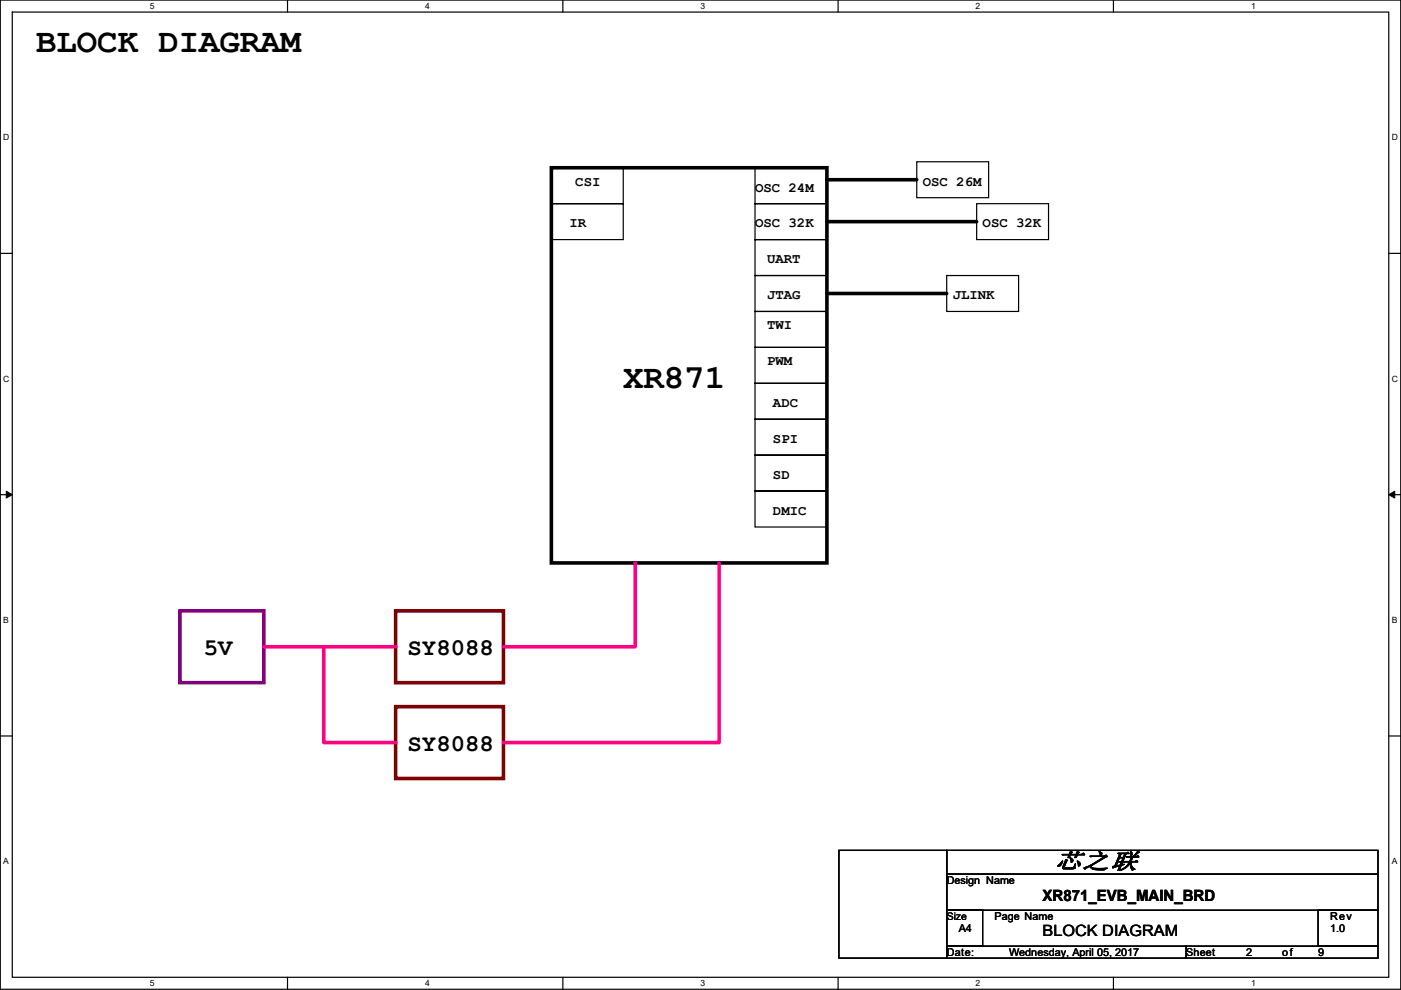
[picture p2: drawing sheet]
<svg xmlns="http://www.w3.org/2000/svg" width="297mm" height="210mm" viewBox="0 0 297 210" stroke-linecap="round" stroke-linejoin="round" font-family="sans-serif">
<defs><g id="words">
<g font-size="7.2">
<text x="7.7" y="11.1">BLOCK DIAGRAM</text>
<text x="132.1" y="82.2">XR871</text>
</g>
<g font-size="5.1">
<text x="43.2" y="138.9">5V</text>
<text x="86.4" y="138.9">SY8088</text>
<text x="86.4" y="159.3">SY8088</text>
</g>
<text font-size="4.9" x="223.6" y="184.3">芯之联</text>
<g font-size="3.3">
<text x="221" y="191.1">XR871_EVB_MAIN_BRD</text>
<text x="221" y="198.6">BLOCK DIAGRAM</text>
</g>
<g font-size="3">
<text x="122" y="39.3">CSI</text>
<text x="160.1" y="40.6">OSC 24M</text>
<text x="195.6" y="39.3">OSC 26M</text>
<text x="120.7" y="48.2">IR</text>
<text x="160.1" y="48.2">OSC 32K</text>
<text x="208.3" y="48.2">OSC 32K</text>
<text x="162.6" y="55.9">UART</text>
<text x="162.6" y="63.5">JTAG</text>
<text x="202" y="63.5">JLINK</text>
<text x="162.6" y="69.8">TWI</text>
<text x="162.6" y="77.4">PWM</text>
<text x="163.9" y="86.3">ADC</text>
<text x="163.9" y="94">SPI</text>
<text x="163.9" y="101.6">SD</text>
<text x="163.9" y="109.2">DMIC</text>
</g>
<g font-size="2.3">
<text x="200.7" y="187.5">Design Name</text>
<text x="203.3" y="197.7">A4</text>
<text x="210.9" y="195.1">Page Name</text>
<text x="282" y="195.1">Rev</text>
<text x="282" y="197.7">1.0</text>
<text x="200.7" y="202.7">Date:</text>
<text x="213.9" y="202.7">Wednesday, April 05, 2017</text>
<text x="251.5" y="202.7">Sheet</text>
<text x="264.2" y="202.7">2</text>
<text x="271.8" y="202.7">of</text>
<text x="279.5" y="202.7">9</text>
</g>
<text font-size="2.2" x="200.7" y="195.1">Size</text>
<g font-size="1.8">
<text x="31.8" y="1.9">5</text>
<text x="90.1" y="1.9">4</text>
<text x="148.5" y="1.9">3</text>
<text x="206.9" y="1.9">2</text>
<text x="265.2" y="1.9">1</text>
<text x=".7" y="29.8">D</text>
<text x="295.1" y="29.8">D</text>
<text x=".7" y="81">C</text>
<text x="295.1" y="81">C</text>
<text x=".7" y="132.1">B</text>
<text x="295.1" y="132.1">B</text>
<text x=".7" y="183.3">A</text>
<text x="295.1" y="183.3">A</text>
<text x="31.8" y="209.2">5</text>
<text x="90.1" y="209.2">4</text>
<text x="148.5" y="209.2">3</text>
<text x="206.9" y="209.2">2</text>
<text x="265.2" y="209.2">1</text>
</g>
</g></defs>
<path d="M.1 0h296.9v209.8h-296.9zM2.6 2.6h291.8v204.7h-291.8z" fill="none" stroke="#000" stroke-width=".25"/>
<g fill="#fff">
<path d="M31.8 .3h1v2h-1z"/>
<path d="M31.8 207.5h1v2.1h-1z"/>
</g>
<path d="M61 0v2.6M61 207.3v2.5" fill="none" stroke="#000" stroke-width=".25"/>
<g fill="#fff">
<path d="M90.1 .3h1v2h-1z"/>
<path d="M90.1 207.5h1v2.1h-1z"/>
</g>
<path d="M119.3 0v2.6M119.3 207.3v2.5" fill="none" stroke="#000" stroke-width=".25"/>
<g fill="#fff">
<path d="M148.5 .3h1v2h-1z"/>
<path d="M148.5 207.5h1v2.1h-1z"/>
</g>
<path d="M177.7 0v2.6M177.7 207.3v2.5" fill="none" stroke="#000" stroke-width=".25"/>
<g fill="#fff">
<path d="M206.9 .3h1v2h-1z"/>
<path d="M206.9 207.5h1v2.1h-1z"/>
</g>
<path d="M236.1 0v2.6M236.1 207.3v2.5" fill="none" stroke="#000" stroke-width=".25"/>
<g fill="#fff">
<path d="M265.2 .3h1v2h-1z"/>
<path d="M265.2 207.5h1v2.1h-1z"/>
<path d="M.7 28.2h1.3v2h-1.3z"/>
<path d="M295.1 28.2h1.3v2h-1.3z"/>
<path d="M.7 79.3h1.3v2.1h-1.3z"/>
<path d="M295.1 79.3h1.3v2.1h-1.3z"/>
</g>
<path d="M.1 53.7h2.5M294.4 53.7h2.6" fill="none" stroke="#000" stroke-width=".25"/>
<g fill="#fff">
<path d="M.7 130.5h1.2v2h-1.2z"/>
<path d="M295.1 130.5h1.2v2h-1.2z"/>
</g>
<path d="M.1 104.9h2.5M294.4 104.9h2.6" fill="none" stroke="#000" stroke-width=".25"/>
<path d="M1.3 104.2l1.3 .7-1.3 .7zM294.4 104.9l1.3-.7v1.4z" fill="#000" stroke="#000" stroke-width=".21"/>
<g fill="#fff">
<path d="M.7 181.7h1.2v2h-1.2z"/>
<path d="M295.1 181.7h1.2v2h-1.2z"/>
</g>
<g fill="none" stroke="#000" stroke-width=".25">
<path d="M116.9 35.6h15.2v7.6h-15.2zM160.1 35.6h15.2v7.6h-15.2zM194.4 34.3h15.2v7.6h-15.2zM116.9 43.2h15.2v7.6h-15.2zM160.1 43.2h15.2v7.6h-15.2zM160.1 50.8h15.2v7.6h-15.2zM160.1 58.4h15.2v7.7h-15.2zM200.7 58.4h15.3v7.7h-15.3zM207.1 43.2h15.2v7.6h-15.2zM160.1 66.1h15.2v7.6h-15.2zM160.1 73.7h15.2v7.6h-15.2zM160.1 81.3h15.2v7.6h-15.2z"/>
<path d="M160.1 88.9h15.2v7.6h-15.2zM160.1 96.5h15.2v7.7h-15.2zM160.1 104.2h15.2v7.6h-15.2zM.1 156.1h2.5M294.4 156.1h2.6M177.9 180.4h22.8v22.8h-22.8zM200.7 193.1h7.6v7.6h-7.6zM200.7 180.4h91.5v5h-91.5zM200.7 185.4h91.5v7.7h-91.5zM279.5 193.1h12.7v7.6h-12.7zM200.7 200.7h50.8v2.5h-50.8zM251.5 200.7h40.7v2.5h-40.7z"/>
</g>
<path d="M116.9 35.6h58.4v83.8h-58.4zM175.3 38.1h19.1M175.3 47h31.8M175.3 62.3h25.4" fill="none" stroke="#000" stroke-width=".76"/>
<path d="M83.9 129.6h22.8v15.2h-22.8zM83.9 149.9h22.8v15.2h-22.8z" fill="none" stroke="#800000" stroke-width=".76"/>
<path d="M38.2 129.6h17.7v15.2h-17.7z" fill="none" stroke="#800080" stroke-width=".76"/>
<path d="M134.7 119.4v17.8h-28M152.5 119.4v38.1h-45.8M55.9 137.2h28M68.6 137.2v20.3h15.3" fill="none" stroke="#ff0080" stroke-width=".76"/>
<use href="#words"/>
</svg>
